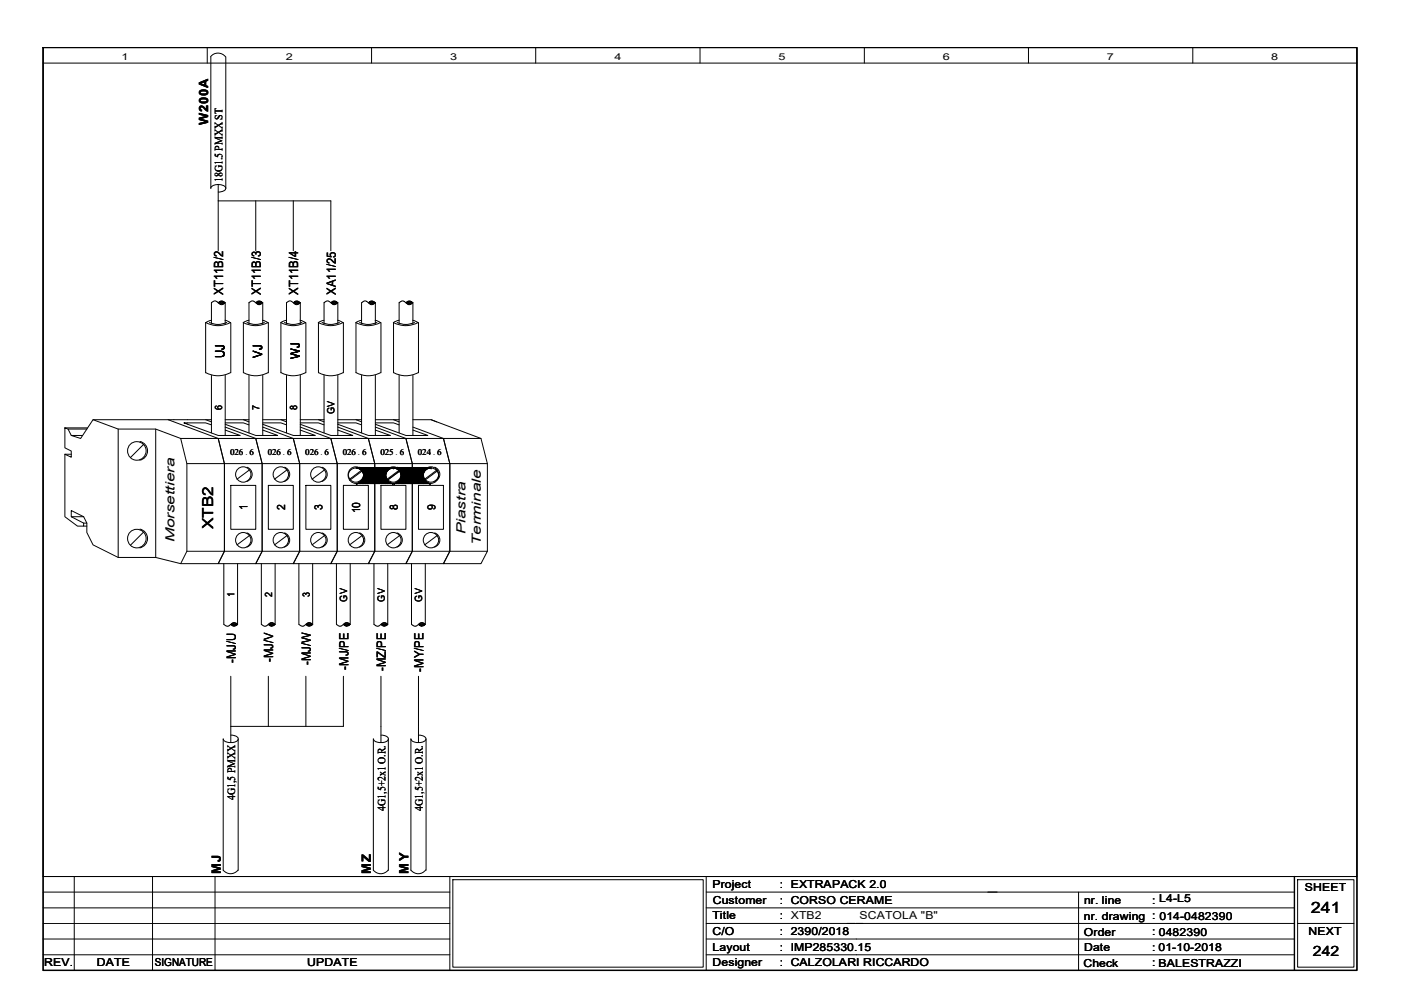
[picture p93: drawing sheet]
<svg xmlns="http://www.w3.org/2000/svg" width="297mm" height="210mm" viewBox="0 0 297 210" stroke-linecap="round" stroke-linejoin="round" font-family="sans-serif">
<defs><g id="words">
<text font-size="3.3" x="278" y="193.5">241</text>
<text font-size="3.2" x="45.2" y="112.1" transform="rotate(-90 45.2 112.1)">XTB2</text>
<text font-size="3" x="278.3" y="202.6">242</text>
<g font-size="2.7">
<text x="44.2" y="26.5" transform="rotate(-90 44.2 26.5)">W200A</text>
<text x="47.3" y="62.5" transform="rotate(-90 47.3 62.5)">XT11B/2</text>
<text x="55.3" y="62.5" transform="rotate(-90 55.3 62.5)">XT11B/3</text>
<text x="63.2" y="62.5" transform="rotate(-90 63.2 62.5)">XT11B/4</text>
<text x="71.2" y="62.5" transform="rotate(-90 71.2 62.5)">XA11/25</text>
<text x="47.6" y="75.9" transform="rotate(-90 47.6 75.9)">UJ</text>
<text x="55.6" y="75.8" transform="rotate(-90 55.6 75.8)">VJ</text>
<text x="63.5" y="76.2" transform="rotate(-90 63.5 76.2)">WJ</text>
<text x="98.7" y="113.2" transform="rotate(-90 98.7 113.2)">Piastra</text>
<text x="37" y="115" transform="rotate(-90 37 115)">Morsettiera</text>
<text x="102" y="115.6" transform="rotate(-90 102 115.6)">Terminale</text>
<text x="50" y="140.5" transform="rotate(-90 50 140.5)">-MJ/U</text>
<text x="58" y="140.4" transform="rotate(-90 58 140.4)">-MJ/V</text>
<text x="65.9" y="141.1" transform="rotate(-90 65.9 141.1)">-MJ/W</text>
<text x="73.9" y="142" transform="rotate(-90 73.9 142)">-MJ/PE</text>
<text x="81.8" y="142.3" transform="rotate(-90 81.8 142.3)">-MZ/PE</text>
<text x="89.8" y="142.4" transform="rotate(-90 89.8 142.4)">-MY/PE</text>
<text x="46.8" y="185.3" transform="rotate(-90 46.8 185.3)">MJ</text>
<text x="78.7" y="185.3" transform="rotate(-90 78.7 185.3)">MZ</text>
<text x="86.6" y="185.3" transform="rotate(-90 86.6 185.3)">MY</text>
</g>
<g font-size="2.4">
<text x="47.2" y="38.6" transform="rotate(-90 47.2 38.6)">18G1.5 PMXX ST</text>
<text x="52.5" y="108.2" transform="rotate(-90 52.5 108.2)">1</text>
<text x="60.4" y="108.2" transform="rotate(-90 60.4 108.2)">2</text>
<text x="68.4" y="108.2" transform="rotate(-90 68.4 108.2)">3</text>
<text x="76.4" y="108.8" transform="rotate(-90 76.4 108.8)">10</text>
<text x="84.3" y="108.2" transform="rotate(-90 84.3 108.2)">8</text>
<text x="92.3" y="108.2" transform="rotate(-90 92.3 108.2)">9</text>
<text x="49.9" y="169.7" transform="rotate(-90 49.9 169.7)">4G1,5 PMXX</text>
<text x="81.7" y="171.9" transform="rotate(-90 81.7 171.9)">4G1,5+2x1 O.R.</text>
<text x="89.7" y="171.9" transform="rotate(-90 89.7 171.9)">4G1,5+2x1 O.R.</text>
</g>
<g font-size="2.3">
<text x="151.1" y="188.3">Project</text>
<text x="151.1" y="191.7">Customer</text>
<text x="165.4" y="188.3">: EXTRAPACK 2.0</text>
<text x="165.4" y="191.6">: CORSO CERAME</text>
<text x="229.9" y="191.6">nr. line</text>
<text x="244.3" y="191.6">: L4-L5</text>
<text x="276.6" y="188.9">SHEET</text>
<text x="151.1" y="194.9">Title</text>
<text x="165.4" y="194.9">: XTB2</text>
<text x="182.2" y="194.9">SCATOLA &quot;B&quot;</text>
<text x="229.8" y="195">nr. drawing : 014-0482390</text>
<text x="151.1" y="198.3">C/O</text>
<text x="151.1" y="201.6">Layout</text>
<text x="165.4" y="198.3">: 2390/2018</text>
<text x="165.4" y="201.6">: IMP285330.15</text>
<text x="229.8" y="198.5">Order</text>
<text x="229.9" y="201.5">Date</text>
<text x="244.3" y="198.3">: 0482390</text>
<text x="244.3" y="201.6">: 01-10-2018</text>
<text x="277.4" y="198.2">NEXT</text>
<text x="9.4" y="204.9">REV.</text>
<text x="20.5" y="204.9">DATE</text>
<text x="32.8" y="204.9">SIGNATURE</text>
<text x="65.1" y="204.9">UPDATE</text>
<text x="151.1" y="204.9">Designer</text>
<text x="165.4" y="204.9">: CALZOLARI RICCARDO</text>
<text x="229.7" y="204.9">Check</text>
<text x="244.3" y="204.9">: BALESTRAZZI</text>
<text x="245.6" y="204.9">BALESTRAZZI</text>
</g>
<g font-size="2.1">
<text x="47.1" y="86.9" transform="rotate(-90 47.1 86.9)">6</text>
<text x="55" y="86.9" transform="rotate(-90 55 86.9)">7</text>
<text x="63" y="86.9" transform="rotate(-90 63 86.9)">8</text>
<text x="70.9" y="87.8" transform="rotate(-90 70.9 87.8)">GV</text>
<text x="49.7" y="126.7" transform="rotate(-90 49.7 126.7)">1</text>
<text x="57.7" y="126.7" transform="rotate(-90 57.7 126.7)">2</text>
<text x="65.7" y="126.7" transform="rotate(-90 65.7 126.7)">3</text>
<text x="73.6" y="127.6" transform="rotate(-90 73.6 127.6)">GV</text>
<text x="81.6" y="127.6" transform="rotate(-90 81.6 127.6)">GV</text>
<text x="89.5" y="127.6" transform="rotate(-90 89.5 127.6)">GV</text>
</g>
<g font-size="2">
<text x="25.8" y="12.7">1</text>
<text x="60.6" y="12.7">2</text>
<text x="95.4" y="12.7">3</text>
<text x="130.3" y="12.7">4</text>
<text x="165.1" y="12.7">5</text>
<text x="199.9" y="12.7">6</text>
<text x="234.7" y="12.7">7</text>
<text x="269.5" y="12.7">8</text>
</g>
<g font-size="1.9">
<text x="48.8" y="96.6">026 6</text>
<text x="56.8" y="96.6">026 6</text>
<text x="64.7" y="96.6">026 6</text>
<text x="72.7" y="96.6">026 6</text>
<text x="80.6" y="96.6">025 6</text>
<text x="88.6" y="96.6">024 6</text>
</g>
<g font-size="1.8">
<text x="52" y="96.6">.</text>
<text x="60" y="96.6">.</text>
<text x="67.9" y="96.6">.</text>
<text x="75.9" y="96.6">.</text>
<text x="83.9" y="96.6">.</text>
<text x="91.8" y="96.6">.</text>
</g>
</g></defs>
<path d="M9.1 10.1h278.6v195.6h-278.6zM274.4 185.8v19.9" fill="none" stroke="#000" stroke-width=".3"/>
<g fill="none" stroke="#000" stroke-width=".21">
<path d="M9.1 185.8h278.6M9.1 195.8h86.3M9.1 199.1h86.3M9.1 192.5h86.3M9.1 189.1h86.3M15.7 185.8v19.9M32.3 185.8v19.9M45.6 185.8v19.9M95.4 185.8v19.9M96 186.5h53.1v18.6h-53.1zM149.7 185.8v19.9M149.7 195.8h124.7"/>
<path d="M149.7 199.1h124.7M149.7 192.5h124.7M149.7 189.1h124.7M228.7 189.1v16.6M275.1 186.5h12v18.6h-12zM275.1 195.8h12M9.1 202.4h86.3M149.7 202.4h124.7"/>
</g>
<g fill="#fff">
<path d="M181.8 192.9h17.5v2.5h-17.5z" fill-rule="evenodd"/>
<path d="M181.8 192.9h17.5v2.5h-17.5z" fill-rule="evenodd"/>
<path d="M181.8 192.9h17.5v2.5h-17.5z" fill-rule="evenodd"/>
</g>
<g fill="none" stroke="#000" stroke-width=".21">
<path d="M9.1 10.1h278.6v195.6h-278.6zM9.1 10.1h278.6v175.7h-278.6zM9.1 13.4h278.6M43.9 10.1v3.3M44.7 12a2 2 0 0 1 3.1 .1M44.7 12.1v27.8a1.53 1.53 0 0 1 1.9-.7h.1a.88 .88 0 0 1 1.1 1l-.6 .4-.9 .1M47.9 12.1v27.8M78.8 10.1v3.3M113.6 10.1v3.3M148.4 10.1v3.3M183.3 10.1v3.3M218.1 10.1v3.3"/>
<path d="M252.9 10.1v3.3M46.3 39.1v14.1M46.3 42.6h23.8v10.6M54.2 42.6v10.6M62.2 42.6v10.6M43.6 68.4a5.5 5.5 0 0 0 5.3 0M43.6 79a5.5 5.5 0 0 0 5.3 0M44.4 68.4a4.2 4.2 0 0 0 3.7 0M44.8 67.9l-1.2 .6v10.5M44.8 79.6v12.2M46.3 64.2l.6-.4 .8 .4M46.4 64.1l.4-.2 .4 .1a.26 .26 0 0 1 .4 .2 .26 .26 0 0 1-.4 .2h-.6z"/>
<path d="M46.6 64.1h.5h.4v.2h-.6zM46.7 64.2h.6M47.7 67.9l1.2 .6M47.7 64.2l-.6 .4h-.4l-1-.8-.9 .4v4.4M47.7 64.2v4.4M47.7 79.6v12.7M48.9 68.5v10.5M51.6 79a5.4 5.4 0 0 0 5.3 0M52.4 68.4a4.2 4.2 0 0 0 3.6 0M52.8 67.9l-1.2 .5M52.8 79.6v12.2M54.2 64.2l.6-.4 .9 .4"/>
<path d="M54.4 64.1l.4-.2 .4 .1a.26 .26 0 0 1 .3 .2 .26 .26 0 0 1-.3 .2h-.6zM54.5 64.1h.6h.3v.2h-.6zM54.6 64.2h.7M55.7 67.9l1.2 .6v10.5M55.7 64.2l-.7 .4h-.3l-1.1-.8-.8 .4v4.4M55.7 64.2v4.4M55.7 79.6v12.7M56.9 68.4a5.6 5.6 0 0 1-5.3 0v10.6M59.6 79a5.4 5.4 0 0 0 5.2 0M60.3 68.4a4.2 4.2 0 0 0 3.7 0M60.7 67.9l-1.2 .5M60.7 79.6v12.2"/>
<path d="M62.2 64.2l.6-.4 .9 .4M62.3 64.1l.4-.2 .7 .2a.17 .17 0 0 1 .1 .2 .17 .17 0 0 1-.2 .1h-.7zM62.5 64.1h.5h.4v.2h-.6zM62.6 64.2h.6M63.6 67.9l1.2 .6 .1 10.5M63.7 64.2l-.7 .4h-.4l-1-.8-.9 .4v4.4M63.7 64.2v4.4M63.7 79.6v12.7M64.8 68.4a5.6 5.6 0 0 1-5.2 0v10.6M67.5 79a5.4 5.4 0 0 0 5.3 0M68.3 68.4a4.2 4.2 0 0 0 3.7 0M68.7 67.9l-1.2 .5"/>
<path d="M68.7 79.6v12.2M70.1 64.2l.6-.4 .9 .4M70.3 64.1l.4-.2 .6 .2a.17 .17 0 0 1 .2 .2 .17 .17 0 0 1-.3 .1h-.7l-.2-.1zM70.4 64.1h.6h.3v.2h-.6zM70.6 64.2h.6M71.6 67.9l1.2 .6M71.6 64.2l-.7 .4h-.3l-1-.8-.9 .4v4.4M71.6 64.2v4.4M71.6 79.6v12.7M72.8 68.4a5.6 5.6 0 0 1-5.3 0v10.6M72.8 68.5v10.5M75.5 79a5.4 5.4 0 0 0 5.2 0"/>
<path d="M76.2 68.4a4.2 4.2 0 0 0 3.7 0M76.7 67.9l-1.3 .5M76.7 79.6v12.2M78.1 64.2l.6-.4 .9 .4M78.3 64.1l.4-.2 .6 .2a.17 .17 0 0 1 .1 .2 .17 .17 0 0 1-.2 .1h-.7l-.2-.1zM78.4 64.1h.5h.4v.2h-.6zM78.5 64.2h.7M79.5 67.9l1.2 .6M79.6 64.2l-.7 .4h-.3l-1.1-.8-.8 .4v4.4M79.6 64.2v4.4M79.6 79.6v12.7M80.7 68.4a5.6 5.6 0 0 1-5.2 0v10.6"/>
<path d="M80.8 68.5v10.5M83.4 79a5.4 5.4 0 0 0 5.3 0M84.2 68.4a4.2 4.2 0 0 0 3.7 0M84.6 67.9l-1.2 .5M84.6 79.6v12.2M86.1 64.2l.6-.4 .8 .4M86.2 64.1l.4-.2 .6 .2a.17 .17 0 0 1 .2 .2 .17 .17 0 0 1-.2 .1h-.8l-.2-.1zM86.4 64.1h.5h.3v.2h-.5zM86.5 64.2h.6M87.5 67.9l1.2 .6M87.5 64.2l-.6 .4h-.4l-1-.8-.9 .4v4.4M87.5 64.2v4.4"/>
<path d="M87.5 79.6v12.7M88.7 68.4a5.6 5.6 0 0 1-5.3 0v10.6M88.7 68.5v10.5M13.8 90.7l.6 .3 .7 1.3 2 .7 2.6-4h15.9l10.7 4 1.3 5.3v18.6l-1.3 2.6h-8l-5.3-1.3h-7.9l-5.4-2.7-1.3-2.6v-2l-.7-1.3-2.6-1.4v1.4l2.6 1.3v.6h-1.3l-2.6-1.9v-13.3l1.3 .6v-1.3l-1.3-.6zM13.8 96.3h1.3M13.8 90.7h4.7M14.4 91h4M15.1 92.3h2.4M19.7 89l5.4 2h7.9l5.3 2 1.3 5.3v18.6l-1.3 2.6M25.1 91v27.2M29.7 93.6a2.03 2.03 0 0 1 1.6 2 2.03 2.03 0 0 1-1.7 2M30.4 94.2l-2.8 2.8"/>
<path d="M33 91v27.2M35.6 89h8l1.2 .5M38.3 93h8M39.6 98.3h63.7M43.6 89h1.2M44.8 90.1l-1.2-.4h-4.6l7.3 2.6h4.6l-3.2-1.1M46.3 93h7.9l1.4 5.3v18.6l-1.4 2.6h-7.9l1.3-2.6v-18.6zM47.7 89h3.9l1.2 .5M47.7 89.7h3.9l1.2 .4M47.7 90l6.5 2.3h4.7l-3.2-1.1M47.7 90.6l6.5 2.4M51.6 89h1.2"/>
<path d="M52.4 99.1a1.57 1.57 0 0 1 1.1 1.5 1.57 1.57 0 0 1-1.2 1.5M52.9 99.6l-2.7 2M54.2 93h8l1.3 5.3v18.6l-1.3 2.6h-8l1.4-2.6v-18.6zM55.7 89h3.9l1.1 .5M55.7 89.7h3.9l1.1 .4M55.7 90l6.5 2.3h4.6l-3.1-1.1M55.7 90.6l6.5 2.4M59.6 89h1.1M60.3 99.1a1.57 1.57 0 0 1 1.1 1.5 1.57 1.57 0 0 1-1.1 1.5M60.9 99.6l-2.7 2M62.2 93h7.9l1.4 5.3v18.6l-1.4 2.6h-7.9l1.3-2.6v-18.6zM63.7 89h3.8l1.2 .5"/>
<path d="M63.7 89.7h3.8l1.2 .4M63.7 90l6.4 2.3h4.7l-3.2-1.1M63.7 90.6l6.4 2.4M67.5 89h1.2M68.3 99.1a1.57 1.57 0 0 1 1.1 1.5 1.57 1.57 0 0 1-1.2 1.5M68.8 99.6l-2.6 2M70.1 93h8l1.4 5.3v18.6l-1.4 2.6h-8l1.4-2.6v-18.6zM71.6 89h3.9l1.2 .5M71.6 89.7h3.9l1.2 .4M71.6 90l6.5 2.3h4.7l-3.2-1.1M71.6 90.6l6.5 2.4M75.5 89h1.2"/>
<path d="M75.5 99.2h15.9M75.5 99.2h.1M75.6 99.2h.1M75.7 99.2h-.1M75.9 99.2h-.2M75.9 99.2v.1M76 99.2l-.1 .1M76.1 99.2l-.2 .1M76.1 99.2l-.1 .1 .2-.1M76.2 99.1a1.57 1.57 0 0 1 1.1 1.5 1.57 1.57 0 0 1-1.1 1.5M76.3 99.5l.4-.3-.3 .3M76.3 99.2l-.2 .2"/>
<path d="M76.4 99.2l-.2 .2M76.5 99.2l-.3 .2M76.5 99.2l-.2 .2 .2-.2M76.7 99.2l-.3 .3M76.8 99.6l-2.7 2M76.8 99.9l-2.7 2M76.8 99.2l-.3 .4M76.9 99.2l-.4 .4M76.9 99.2l-.4 .4 .5-.4M77 99.2l-.4 .5 .5-.5M77.2 99.2l-.5 .5 .5-.5M77.3 99.2l-.6 .6"/>
<path d="M77.4 99.2l-.7 .6M77.4 99.2l-.7 .7M77.5 99.2l-.7 .7M77.6 99.2l-.8 .7M77.7 99.2l-.9 .8M77.7 99.2l-.8 .9M77.8 99.2l-.8 1 1-1M78 99.2l-1 1.1M78.1 93h8l1.3 5.3v18.6l-1.3 2.6h-8l1.4-2.6v-18.6zM78.1 99.2l-1.1 1.1M78.2 99.2l-1.2 1.2 1.3-1.2M78.4 99.2l-1.4 1.3"/>
<path d="M78.4 99.2l-1.3 1.3M78.4 99.2l-1.3 1.4 1.4-1.4M78.6 99.2l-1.5 1.5M78.7 99.2l-1.6 1.6M78.8 99.2l-1.7 1.7M79 99.2l-1.9 1.9M79.1 99.2l-2 2M79.2 99.2l-2.2 2.2M79.5 99.9l.6-.7-3.4 3.3M79.5 99.2l-3.3 3.3 .3-.3M79.5 99.2v.1M79.6 89h3.8l1.2 .5"/>
<path d="M79.6 89.7h3.8l1.2 .4M79.6 90l6.5 2.3h4.6l-3.2-1.1M79.6 99.2l-3.4 3.3M79.6 90.6l6.5 2.4M79.6 99.2l-3.3 3.3M79.7 99.2l-3.4 3.3M79.8 99.2l-3.3 3.3M79.9 99.2l-.4 .5M79.9 99.2l-3.3 3.3M80 99.2l-3.4 3.3M80 99.2l-3.3 3.3M80.1 99.2l-3.2 3.3 3.3-3.3"/>
<path d="M80.3 99.2l-3.4 3.3M80.3 99.2l-.8 .9M80.4 99.2l-3.4 3.3M80.5 99.2l-3.4 3.3 2.4-2.3M80.6 99.2l-1.1 1.1M80.6 99.2l-1.1 1.2M80.7 99.2l-1.2 1.3M80.7 99.2l-3.3 3.3M80.8 99.2l-3.3 3.3M80.9 99.2l-1.4 1.5M81 99.2l-3.3 3.3M81 99.2l-1.5 1.6"/>
<path d="M81.2 99.2l-1.7 1.8M81.3 99.2l-1.8 1.8M81.3 99.2l-3.3 3.3M81.5 99.2l-3.4 3.3M81.6 99.2l-2.1 2.1M81.6 99.2l-3.3 3.3M81.7 99.2l-3.3 3.3M81.8 99.2l-3.3 3.3 1-.9M81.9 99.2l-3.3 3.3M82 100l-2.5 2.5M82 99.2l-2.5 2.6M82.1 99.9l-2.6 2.6"/>
<path d="M82.2 99.2l-3.4 3.3M82.3 99.2l-3.4 3.3 3.4-3.3M82.4 99.2l-3.4 3.3M82.4 99.2l-3.3 3.3M82.5 99.2l-3.4 3.3 .4-.2M82.5 99.2l-3 3.1M82.6 99.2l-3.4 3.3M82.7 99.2l-3.2 3.2M82.8 99.2l-3.5 3.3M82.8 99.2l-.3 .3M82.8 99.3l.2-.1-.3 .2M82.8 99.2l-.2 .2"/>
<path d="M83 99.3h-.1M83.1 99.2v.1M83.1 99.2h.1M83.2 99.2h-.1M83.3 99.2h.1M83.3 99.2h-.1M83.4 99.2h.1M83.4 89h1.2M83.4 99.2v.1M83.5 99.2h.1M83.6 99.2h.1M83.7 99.2h-.1"/>
<path d="M83.8 99.2l-.1 .1M83.9 99.2h.1M83.9 99.2v.1M84 99.2l-.1 .1M84.1 99.2l-.2 .1 .2-.1M84.2 99.1a1.57 1.57 0 0 1 1.1 1.5 1.57 1.57 0 0 1-1.1 1.5M84.2 99.2l-.2 .2M84.2 99.2l-.1 .2M84.3 99.5l.3-.3-.3 .3M84.3 99.2l-.2 .2M84.4 99.6l.4-.4-.3 .4M84.4 99.2l-.2 .2"/>
<path d="M84.5 99.2l-.3 .2M84.7 99.2l-.3 .3M84.7 99.9l.7-.7-.7 .7-2.6 2M84.7 99.6l-2.6 2M84.9 99.2l-.4 .4 .4-.4M85 99.2l-.5 .5 .5-.5M85.1 99.2l-.5 .5M85.1 99.2l-.5 .5 .6-.5M85.2 99.2l-.5 .6M85.3 99.2l-.6 .6M85.5 99.2l-.8 .7M85.5 99.2l-.7 .7"/>
<path d="M85.6 99.2l-.8 .7M85.6 99.2l-.8 .8M85.7 99.2l-.9 .8 .9-.8M85.8 99.2l-.9 .9 .9-.9M85.9 99.2l-1 1 1-1M86 99.2l-1 1M86.1 93h7.9l1.4 5.3v18.6l-1.4 2.6h-7.9l1.3-2.6v-18.6zM86.1 99.2l-1.1 1.2 1.2-1.2M86.3 99.2l-1.3 1.3M86.4 99.2l-1.4 1.3M86.4 99.2l-1.4 1.4 1.4-1.4M86.5 99.2l-1.5 1.5"/>
<path d="M86.6 99.2l-1.6 1.5M86.6 99.2l-1.5 1.6 1.6-1.6M86.8 99.2l-1.7 1.8M87.1 99.2l-2.1 2M87.2 99.2l-2.2 2.2M87.2 99.2l-2.2 2.3M87.3 99.2l-2.4 2.4M87.4 99.2l-2.6 2.6M87.4 99.2l-2.5 2.5M87.4 99.8l.6-.6-3.3 3.3M87.4 99.4l.2-.2-.2 .2M87.4 99.2l-2.7 2.7"/>
<path d="M87.4 99.7l-2.8 2.8M87.4 99.4l-3.2 3.1M87.5 99.2l-3.4 3.3 .4-.3M87.5 99.2l-.1 .1M87.5 89h3.9l1.2 .5M87.5 90.6l6.5 2.4M87.6 99.2l-3.3 3.3M87.7 99.2l-3.4 3.3M87.8 99.2l-.4 .4M87.8 99.2l-3.4 3.3M87.8 99.2l-3.3 3.3M87.9 99.2l-.5 .5"/>
<path d="M88 99.2l-3.3 3.3M88.1 99.2l-3.3 3.3 3.4-3.3M88.3 99.2l-3.3 3.3M88.3 99.2l-.9 .9M88.5 99.2l-1.1 1.1M88.5 99.2l-3.3 3.3M88.6 99.2l-3.3 3.3M88.6 99.2l-1.2 1.3M88.7 99.2l-3.4 3.3M88.9 99.2l-3.3 3.3M89 99.2l-1.6 1.6M89.1 99.2l-3.4 3.3 1.7-1.7"/>
<path d="M89.1 99.2l-3.3 3.3 1.6-1.6M89.2 99.2l-3.3 3.3M89.3 99.2l-1.9 1.9M89.4 99.2l-3.4 3.3M89.4 99.2l-3.3 3.3zM89.4 99.2l-2 2.1M89.5 99.2l-3.3 3.3M89.6 99.2l-3.4 3.3M89.6 99.2l-3.2 3.3M89.7 99.2l-3.3 3.3 1-.9M89.8 99.2l-2.4 2.4M89.9 99.2l-2.5 2.5"/>
<path d="M90 100l-2.5 2.5M90 99.2l-2.6 2.6M90 99.9l-2.6 2.6M90.1 99.2l-3.3 3.3M90.2 99.2l-3.4 3.3M90.3 99.2l-3.4 3.3 3.4-3.3M90.4 99.2l-3.4 3.3M90.4 99.2l-3.3 3.3M90.5 99.2l-3.3 3.3M90.6 99.2l-3.2 3.2M90.7 99.2l-3.4 3.3M90.8 99.2l-.3 .3"/>
<path d="M90.8 99.2l-.2 .2M90.9 99.2l-.2 .2M91 99.2l-.2 .1M91.1 99.2l-.1 .1M91.2 99.2h.2M91.2 99.2l-.2 .1M91.4 99.2h.1M91.4 99.2v.1M91.4 89l10.6 4M92.2 99.1a1.57 1.57 0 0 1 1.1 1.5 1.57 1.57 0 0 1-1.2 1.5M92.7 99.9l-2.7 2M92.7 99.6l-2.7 2"/>
<path d="M94 93h8l1.3 5.3v18.6l-1.3 2.6h-8l1.4-2.6v-18.6zM15.1 109.6h2.6M17.7 110.9h.7M17.7 111.5h.7M29.7 112.2a2.03 2.03 0 0 1 1.6 2 2.03 2.03 0 0 1-1.7 2M30.4 112.8l-2.8 2.8M39.6 116.9h63.7M47.5 119.5v12.9l.7 .4 .4-.1 .9-.7h.3l.6 .4M48.9 102.9h5.3v9.3h-5.3zM50.4 119.5v12.9M52.4 113a1.57 1.57 0 0 1 1.1 1.5 1.57 1.57 0 0 1-1.2 1.5M52.9 113.5l-2.7 2"/>
<path d="M55.4 119.5v12.9l.7 .4 .5-.1 .8-.7h.3l.6 .4M56.9 102.9h5.3v9.3h-5.3zM58.3 119.5v12.9M60.3 113a1.57 1.57 0 0 1 1.1 1.5 1.57 1.57 0 0 1-1.1 1.5M60.9 113.5l-2.7 2M63.4 119.5v12.9l.7 .4 .4-.1 .9-.7h.3l.6 .4M64.9 102.9h5.2v9.3h-5.2zM66.3 119.5v12.9M68.3 113a1.57 1.57 0 0 1 1.1 1.5 1.57 1.57 0 0 1-1.2 1.5M68.8 113.5l-2.6 2M71.3 119.5v12.9l.7 .4 .5-.1 .9-.7h.3l.5 .4M72.8 102.9h5.3v9.3h-5.3z"/>
<path d="M74.2 119.5v12.9M75.5 102.5h15.9M75.5 102.5l.1 .1M75.6 102.5h.1M75.7 102.5h.1M76 102.4l-.2 .1h.1M76.1 102.4l-.2 .1M76.2 102.4l-.2 .1M76.2 113a1.57 1.57 0 0 1 1.1 1.5 1.57 1.57 0 0 1-1.1 1.5M76.3 102.3l-.2 .2M76.4 102.5l3.4-3.3-3.3 3.3M76.4 102.2l-.3 .3"/>
<path d="M76.8 113.5l-2.7 2M76.9 101.7l2.5-2.5-2.6 2.6M77 101.6l2.4-2.4-2.4 2.4M77.1 101.3l2.1-2.1-2.2 2.1M77.1 101l1.8-1.8-1.8 1.8M78 102.5l3.4-3.3-3.3 3.3M78.7 102.5l3.4-3.3-3.3 3.3M79.3 119.5v12.9l.7 .4 .4-.1 .9-.7h.4l.5 .4M79.5 101.4l2.2-2.2-3.3 3.3M79.5 100.9l-1.7 1.6 3.3-3.3-3.4 3.3M79.5 100.5l1.3-1.3-3.4 3.3M79.5 102.3l-.3 .2"/>
<path d="M79.5 102l-.6 .5M79.5 101.7l-.8 .8M79.5 101.3l-1.3 1.2M79.5 101l-1.6 1.5M79.5 100.7l-1.9 1.8M79.5 100.4l-2.2 2.1M79.5 100.3l-2.3 2.2M79.5 100.1l-2.5 2.4M80.8 102.9h5.3v9.3h-5.3zM80.8 102.5l1.1-1-1.1 1M80.9 102.5l1-.9-1 .9M81.1 102.5l.9-.8-.8 .8"/>
<path d="M81.7 100.9l-1.6 1.6 1.6-1.6M81.8 101.3l-1.3 1.2M81.8 101.2l-1.4 1.3M81.8 101.1l-1.5 1.4M81.8 101l-1.5 1.5M81.8 101l-1.6 1.5M81.8 100.8l-1.8 1.7M81.8 100.7l-1.9 1.8M81.8 100.6l-2 1.9M81.8 102.5l.5-.4-.4 .4M81.8 101.4l-1.1 1.1M81.8 101.3l-1.2 1.2"/>
<path d="M81.8 100.5l-2 2 2-2M81.8 100.4l-2.1 2.1M81.9 100.3l-2.3 2.2M81.9 100.2l-2.4 2.3M82 101.6l-1 .9M82 101.8l-.7 .7M82.1 101.9l-.7 .6M82.1 101.8l-.8 .7M82.1 101.9l-.6 .6M82.2 101.9l-.6 .6M82.2 102l-.6 .5M82.2 119.5v12.9"/>
<path d="M82.3 102.5l.2-.2-.2 .2M82.3 102.1l-.5 .4M82.3 102l-.6 .5M82.3 102.2l-.3 .3M82.4 102.2l-.4 .3M82.4 102.2l-.3 .3 .4-.3M82.5 102.2l-.3 .3M82.6 102.5l.2-.1-.2 .1M82.7 102.4l-.3 .1M82.9 102.4l-.2 .1M82.9 102.4l-.1 .1M83 102.5h-.1"/>
<path d="M83.1 102.5h.1M83.1 102.5h-.1M83.2 102.5h.1M83.3 102.5h.1M83.3 102.5v.1M83.5 102.5v.1M83.5 102.5h.1M83.6 102.5h.1M83.7 102.5h.1M83.8 102.5h-.1M83.9 102.5h-.1M83.9 102.4l-.1 .1"/>
<path d="M84 102.4l-.1 .1M84.2 102.4l-.3 .1M84.2 113a1.57 1.57 0 0 1 1.1 1.5 1.57 1.57 0 0 1-1.1 1.5M84.2 102.3l-.2 .2M84.3 102.2l-.2 .3M84.7 113.5l-2.6 2M85 100.3l1.1-1.1-1.1 1.1M85 101.3l2.2-2.1-2.2 2.1M85.1 101l1.8-1.8-1.9 1.9M85.1 100.8l1.6-1.6-1.6 1.7M85.4 102.5l3.5-3.3-3.4 3.3M86.6 102.5l.8-.8-.8 .8"/>
<path d="M86.7 102.5l3.3-3.3-3.3 3.3M87.2 119.5v12.9l.8 .4 .4-.1 .9-.7h.4l.5 .4M87.2 102.5l.2-.1-.1 .1M87.4 100.5l1.3-1.3-3.3 3.3M87.4 100.2l-2.3 2.3 3.3-3.3-3.4 3.3M87.4 102l-.5 .5M87.4 101.6l-.9 .9M87.4 101l-1.6 1.5M87.4 100l-2.5 2.5M88 102.5l1.7-1.7-1.7 1.7M88.2 102.5l1.5-1.5-1.4 1.5M88.5 102.5l1.3-1.2-1.2 1.2"/>
<path d="M88.7 102.9h5.3v9.3h-5.3zM88.7 102.5l1.1-1-1 1M89.1 102.5l.8-.8-.7 .8M89.7 101l-1.6 1.5M89.7 100.9l-1.6 1.6M89.7 101.3l-1.2 1.2M89.7 101.2l-1.3 1.3M89.7 101.1l-1.4 1.4M89.7 100.8l-1.8 1.7M89.7 100.7l-1.9 1.8M89.7 100.5l-1.9 2 1.9-1.9M89.8 101.4l-1.1 1.1"/>
<path d="M89.8 101.3l-1.2 1.2M89.8 100.5l-2.1 2M89.8 100.4l-2.2 2.1M89.8 101.5l-.9 1M89.8 100.2l-2.3 2.3M89.9 100.2l-2.4 2.3M89.9 101.6l-.9 .9M90 101.8l-.8 .7M90 101.9l-.6 .6M90 101.8l-.7 .7M90.1 101.9l-.6 .6 .6-.6M90.2 102l-.6 .5"/>
<path d="M90.2 119.5v12.9M90.2 102.1l-.5 .4M90.2 102l-.5 .5M90.3 102.1l-.5 .4M90.3 102.1l-.4 .4M90.3 102.2l-.3 .3M90.4 102.2l-.4 .3M90.5 102.2l-.3 .3M90.5 102.3l-.2 .2M90.5 102.5l.2-.1-.1 .1M90.6 102.4l-.3 .1M90.7 102.4l-.2 .1"/>
<path d="M90.8 102.4l-.2 .1M90.9 102.4l-.1 .1M90.9 102.5h.1M90.9 102.5h-.1M91.1 102.5h.1M91.1 102.5h-.2M91.2 102.5h.1M91.3 102.5v.1M92.2 113a1.57 1.57 0 0 1 1.1 1.5 1.57 1.57 0 0 1-1.2 1.5M92.7 113.5l-2.7 2M48.9 132.4l.7 .4 .8-.4M49.1 132.3l.3-.2h.5a.28 .28 0 0 1 .3 .3 .28 .28 0 0 1-.4 .2h-.6z"/>
<path d="M49.2 132.3h.8a.18 .18 0 0 1 0 .3 .18 .18 0 0 1-.3-.1h-.5zM49.3 132.4h.7M56.9 132.4l.6 .4 .8-.4M57 132.3l.4-.2h.5a.28 .28 0 0 1 .3 .3 .28 .28 0 0 1-.4 .2h-.6zM57.1 132.3h.9a.18 .18 0 0 1-.1 .3 .18 .18 0 0 1-.2-.1h-.5zM57.3 132.4h.7M64.9 132.4l.6 .4 .8-.4M65 132.3l.3-.2h.5a.28 .28 0 0 1 .4 .3 .28 .28 0 0 1-.5 .2h-.6zM65.1 132.3h.8a.18 .18 0 0 1 0 .3 .18 .18 0 0 1-.3-.1h-.5zM65.2 132.4h.7M72.8 132.4l.6 .4 .8-.4M72.9 132.3l.4-.2h.5a.28 .28 0 0 1 .3 .3 .28 .28 0 0 1-.4 .2h-.6z"/>
<path d="M73.1 132.3h.8a.18 .18 0 0 1-.1 .3 .18 .18 0 0 1-.2-.1h-.5zM73.2 132.4h.7M80.8 132.4l.6 .4 .8-.4M80.9 132.3l.3-.2h.5a.28 .28 0 0 1 .4 .3 .28 .28 0 0 1-.4 .2h-.6zM81 132.3h.8a.18 .18 0 0 1 0 .3 .18 .18 0 0 1-.3-.1h-.4zM81.1 132.4h.7M88.7 132.4l.7 .4 .8-.4M88.9 132.3l.3-.2h.5a.28 .28 0 0 1 .3 .3 .28 .28 0 0 1-.4 .2h-.6zM89 132.3h.8a.18 .18 0 0 1 0 .3 .18 .18 0 0 1-.3-.1h-.5zM89.1 132.4h.7M48.9 155.9l.7 .1a.7 .7 0 0 1 .8 .3 .7 .7 0 0 1-.1 .8l-.9 .3h-1a1.13 1.13 0 0 1-1.1-.7v27.8a1.99 1.99 0 0 0 3.2 0M48.9 143.4v14"/>
<path d="M50.5 156.7v27.8M56.9 143.4v10.6M64.9 143.4v10.6M72.8 143.4v10.6h-23.9M80.8 155.9l.6 .1a.7 .7 0 0 1 .8 .3 .7 .7 0 0 1 0 .8l-.8 .3h-1.1a1.24 1.24 0 0 1-1.1-.7v27.8a1.99 1.99 0 0 0 3.1 0v-27.8M80.8 143.4v14M88.7 155.9l.7 .1a.7 .7 0 0 1 .7 .3 .7 .7 0 0 1 0 .8l-.7 .3h-1.1a1.24 1.24 0 0 1-1.2-.7v27.8a1.96 1.96 0 0 0 3.2-.1M88.7 143.4v14M90.3 156.7v27.8"/>
<circle cx="29" cy="95.6" r="1.98"/>
<circle cx="29" cy="114.2" r="1.98"/>
<circle cx="51.6" cy="100.6" r="1.63"/>
<circle cx="51.6" cy="114.5" r="1.63"/>
<circle cx="59.5" cy="100.6" r="1.63"/>
<circle cx="59.5" cy="114.5" r="1.63"/>
<circle cx="67.5" cy="100.6" r="1.63"/>
<circle cx="67.5" cy="114.5" r="1.63"/>
<circle cx="75.5" cy="100.6" r="1.63"/>
<circle cx="75.5" cy="114.5" r="1.63"/>
<circle cx="75.5" cy="100.9" r="1.63"/>
<circle cx="83.4" cy="100.9" r="1.63"/>
<circle cx="83.4" cy="100.6" r="1.63"/>
<circle cx="83.4" cy="114.5" r="1.63"/>
<circle cx="91.4" cy="100.9" r="1.63"/>
<circle cx="91.4" cy="114.5" r="1.63"/>
<circle cx="91.4" cy="100.6" r="1.63"/>
</g>
<use href="#words"/>
</svg>
